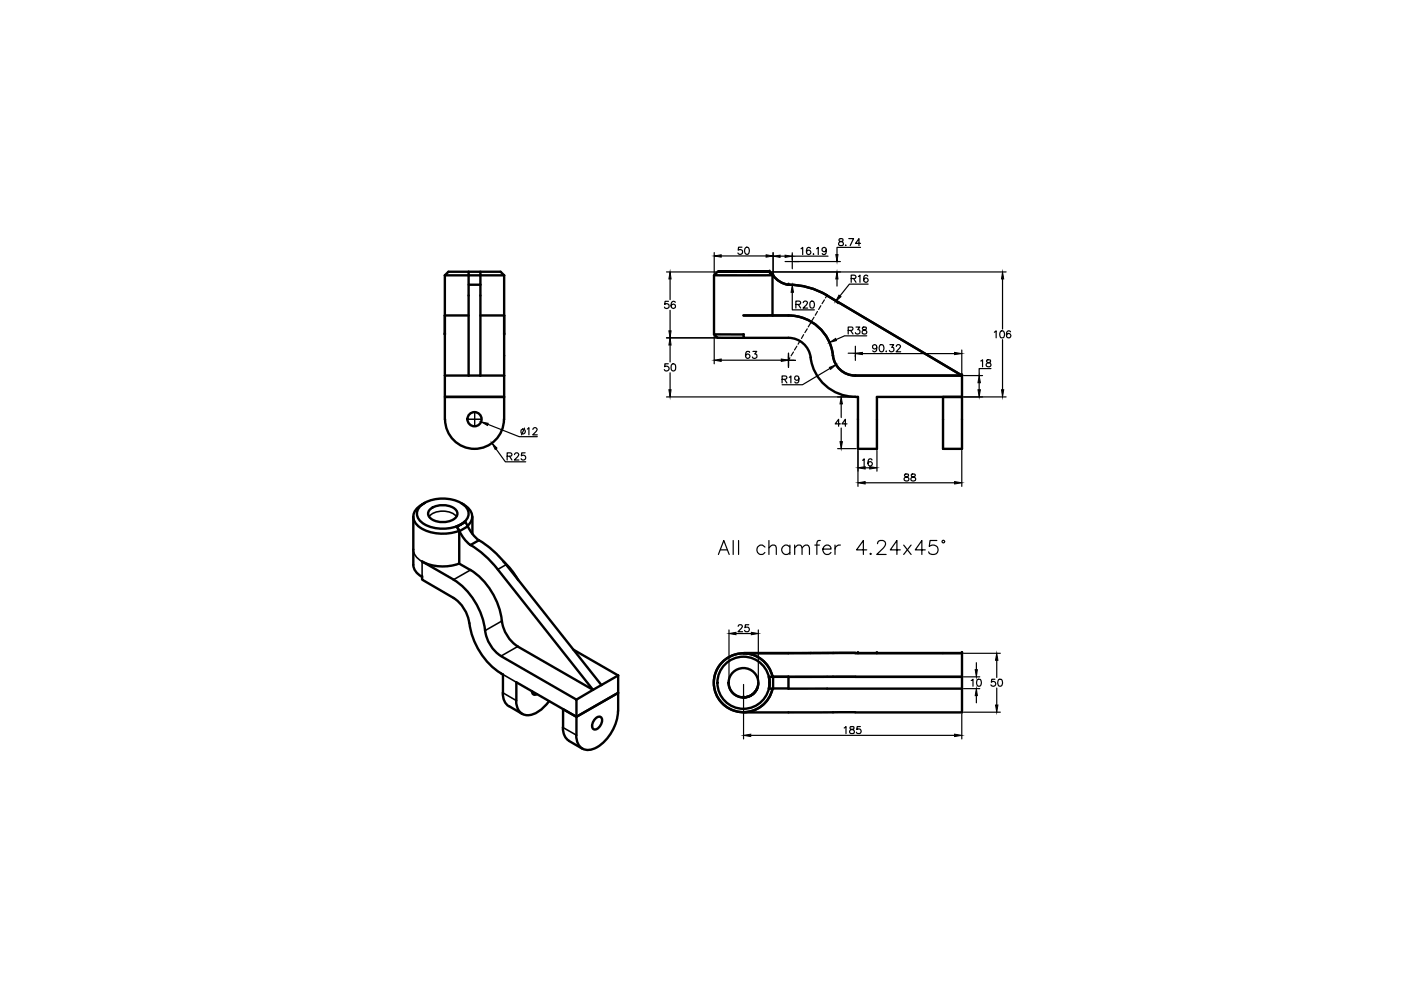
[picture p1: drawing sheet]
<svg xmlns="http://www.w3.org/2000/svg" width="297mm" height="210mm" viewBox="0 0 297 210" stroke-linecap="round" stroke-linejoin="round" font-family="sans-serif">
<defs><g id="words">
<text font-size="6.6" x="151.3" y="118.9">All chamfer 4.24x45°</text>
</g></defs>
<!-- layer: MD_Visible -->
<g fill="none" stroke="#000" stroke-width=".51">
<path d="M94.3 58.4h5.1M94.3 58.4v12.5M99.4 57.6h-4.3l-.8 .8M99.4 58.4v21.2M99.4 57.6h2.5v.8M99.4 57.6v.8M99.4 58.4h2.5M101.9 57.6h4.2l.8 .8M101.9 58.4h5M101.9 58.4v2M106.9 58.4v8.5M151.4 58.4h12.3"/>
<path d="M152.1 57.6l-.7 .8v12.5l.7 .7h5.5M154.9 57.6h-.4h6.2h-.4M163 57.6h.2M163.1 57.6h-10.9h11M163.2 57.6l.7 .8M163.9 58.4a4.8 4.8 0 0 0 4.2 2 16 16 0 0 1 7.2 2.2M163.9 58.4l-.9-.8 .8 .8v8.5M94.3 79.6v4.6h12.6v-4.6M94.3 79.6h12.6M99.4 66.9h-5.1v12.7M99.4 60.4h2.5M101.9 60.4v19.2"/>
<path d="M101.9 66.9h5M106.9 66.9v4M106.9 66.9v12.7M151.4 70.9h6.3M157.6 70.9v.7h9.6a4.8 4.8 0 0 1 4.7 4.2M157.6 70.9h.1M163.7 66.9h-6.1h9.6a9.7 9.7 0 0 1 9.5 9.3 4.8 4.8 0 0 0 4.6 3.4M171.9 75.8a9.5 9.5 0 0 0 9.4 8.3M175.3 62.7l28.7 16.9zM204 79.6h-22.6h22.6v4.6h-4.1v11h4.1v-11h-18.1v11h-4v-11h-.6M94.3 88.9v-4.7h12.6v4.7M106.8 88.9a6.2 6.2 0 0 1-6.2 6.3 6.2 6.2 0 0 1-6.2-6.3"/>
<path d="M87.6 109.6v10.1a3.1 3.1 0 0 0 1.9 2.6M89.3 107.1a8 8 0 0 1 9.2 0 2.16 2.16 0 0 1 0 3.6 8 8 0 0 1-9.2 0 2.16 2.16 0 0 1 0-3.6zM90 106.7a3.2 3.2 0 0 0-2.3 3.5 5.3 5.3 0 0 0 4.7 2.9 10.2 10.2 0 0 0 4.9-.5M91.2 108a4.5 4.5 0 0 1 5.4 0 1.28 1.28 0 0 1-.5 2.2 4.6 4.6 0 0 1-4.9-.4 1.18 1.18 0 0 1 0-1.8zM97.3 119.5a9.9 9.9 0 0 1-7.8-.5l6.7 3.9M97.4 112.6v6.9l2.3 1.4M97.4 112.6l1 1.6 1.3 1.3M97.8 106.7l.5 .3M98.3 107a2.68 2.68 0 0 1 1.3 3.9l-.5 .6M98.5 110.6l-1.7 1M98.6 110.6l-1.8 1 .6 1M98.7 110.7l.5 .9"/>
<path d="M99.2 111.6l1 1.6 1.3 1.3M99.2 111.6l-1.7 1-.6-.9M100.2 109.6v3.6M101.5 114.5a20.7 20.7 0 0 1 5.8 5.2M101.5 114.6l-1.8 .9a20.7 20.7 0 0 1 5.8 5.2M106.7 119l1.9 2.1 1.3 1.9M107.3 119.7l20.2 25.5M89.5 122.3v.6l6.7 3.9M96.1 126.8a7.6 7.6 0 0 1 3.4 5.3M96.2 122.9a15 15 0 0 1 6.6 10.8M99.5 132.1a15 15 0 0 0 6.7 10.6M99.7 120.8a15 15 0 0 1 6.7 10.8"/>
<path d="M102.9 133.7a7.6 7.6 0 0 0 3.3 5.4l16 9.2v7.6M105.5 120.7l20.2 25.6M106.4 131.6a7.6 7.6 0 0 0 3.4 5.4M109.8 137.1l15.9 9.2M121.6 137.8l9.5 5.4M157.6 138.5h9.6h-9.5M176.6 138.4l27.4 .1v12.5h-22.6M176.6 138.5h-9.4h4.7M181.3 138.4h-9.5M185.9 138.5h14M106.2 142.8l.4 .2v3.9M106.6 146.9a3.1 3.1 0 0 0 1.3 2.8"/>
<path d="M108 149.7l2.7 1.7M109.4 148.5a2.66 2.66 0 0 0 1.2 2.8 2.66 2.66 0 0 0 3-.1l1.7-1.3 1.1-1.3M112.8 146.6a.65 .65 0 0 0 .3 .6 .65 .65 0 0 0 .8 0M119.3 154.2a3.1 3.1 0 0 0 1.3 2.9M120.7 157.1l2.8 1.7M125.7 146.3l-3.5 2M126.3 152.3a.78 .78 0 0 1 1.3 0 1.96 1.96 0 0 1-1.6 2.4 1.3 1.3 0 0 1 0-2zM131 150.8a9.5 9.5 0 0 1-5.2 8 2.47 2.47 0 0 1-3.6-2.1v-.8M131.1 143.2v3.7l-8.9 5.1-12.7-7.3v3.8M131.1 150.7v-3.8l-8.9 5.1-2.8-1.6v3.9M131.1 143.2l-5.4 3.1M154.5 144.8a3.2 3.2 0 0 0 2.5 3 3.2 3.2 0 0 0 3.5-1.8 3.2 3.2 0 0 1-2.9 1.9 3.1 3.1 0 0 0 3.2-3.1"/>
<path d="M163 143.5l.2 1.3-.2 1.2M163 143.5h.2v2.5h-.2M163.2 143.5h4M167.2 146h-3.3M167.2 143.5h-3.3v2.5h-.7M167.2 143.5v2.5h36.8M176.6 143.5h-9.4M176.6 151h-19M181.3 143.5h-4.7M181.3 151h-4.7M204 143.5h-36.8"/>
<circle cx="100.6" cy="88.9" r="1.5"/>
<circle cx="157.6" cy="144.8" r="3.1"/>
<circle cx="157.6" cy="144.7" r="6.3"/>
<circle cx="157.6" cy="144.8" r="5.5"/>
</g>
<g fill="#000">
<circle cx="163.2" cy="57.6" r=".25"/>
<circle cx="163.9" cy="58.4" r=".25"/>
<circle cx="94.3" cy="70.9" r=".25"/>
<circle cx="106.9" cy="70.9" r=".25"/>
<circle cx="167.2" cy="60.4" r=".25"/>
<circle cx="204" cy="79.6" r=".25"/>
<circle cx="89.5" cy="122.3" r=".25"/>
<circle cx="181.9" cy="138.5" r=".25"/>
<circle cx="185.9" cy="138.5" r=".25"/>
<circle cx="204" cy="138.5" r=".25"/>
<circle cx="157.6" cy="147.9" r=".25"/>
<circle cx="160.5" cy="146" r=".25"/>
<circle cx="163.8" cy="143.5" r=".25"/>
</g>
<!-- layer: MD_Visible Narrow -->
<path d="M87.6 116.5a3.9 3.9 0 0 0 1.9 2.7v3.1M91 109.5a4.2 4.2 0 0 1 5.8 0M107.3 119.7l-1.8 1M99.7 120.9l-3.5 2M106.4 131.7l-3.5 2M109.8 137.1l-3.6 2M106.6 146.9l2.9 1.6M106.6 143l2.9 1.7M119.4 154.3l2.8 1.6" fill="none" stroke="#000" stroke-width=".34"/>
<!-- layer: 0 -->
<g fill="none" stroke="#000" stroke-width=".25">
<path d="M141.3 57.7h10.5M142.1 59.1v4.4M151.4 53.6v4.4M152.9 54.3h9.5M157.3 52.4h-.7l-.1 .6a.53 .53 0 0 1 .8 0 .53 .53 0 0 1-.1 .8 .53 .53 0 0 1-.7-.2M158.1 52.5a.43 .43 0 0 1 .7 .2l.1 .3a.69 .69 0 0 1-.6 .9 .91 .91 0 0 1-.2-1.4zM163.4 57.7h49.9M163.9 53.6v4.4M165.4 54.3h1.1M166.5 55.5h11.7M168 53.6v3.4M168 54.3h7.6"/>
<path d="M169.8 52.7l.4-.2v1.5M171.8 52.7l-.1-.2a.43 .43 0 0 0-.6 .2 .88 .88 0 0 0 .3 1.3 .46 .46 0 0 0 .5-.4 .46 .46 0 0 0-.4-.5 .46 .46 0 0 0-.5 .4M172.5 53.8v.2l.1-.1M173.1 52.7l.4-.2v1.5M175.2 53a.45 .45 0 0 1-.7 .3 .45 .45 0 0 1-.1-.8 .45 .45 0 0 1 .7 .2l.1 .3a.69 .69 0 0 1-.6 1l-.3-.2M177.5 59.1v1.6M178 50.7v.4l.6 .2 .2 .3a.51 .51 0 0 1-.5 .5 .51 .51 0 0 1-.5-.5l.2-.3 .7-.3v-.3l-.2-.1zM179.3 51.9l-.1 .1h.2M180 50.6h1l-.7 1.5M180.5 59.1l.9-.1 .1-.4-.4-.3h-.6v1.6M181 59.1l.5 .8M182 58.6l.3-.3v1.6"/>
<path d="M182.5 52.5h-5v1.5M182.5 51.6h-1.1l.7-1v1.5M184 58.5l-.1-.1a.48 .48 0 0 0-.7 .2v1a.47 .47 0 0 0 .7 .2 .47 .47 0 0 0-.1-.8 .47 .47 0 0 0-.7 .4M212.6 59.1v10.7M141.3 71.6h16M141.7 77.1h-.7l-.1 .7a.54 .54 0 0 1 .8 0 .54 .54 0 0 1-.1 .8 .54 .54 0 0 1-.8-.2M141.7 63.9h-.7l-.1 .7a.52 .52 0 0 1 .8-.1 .52 .52 0 0 1 0 .8 .52 .52 0 0 1-.8-.2M142.1 65.8v4.3M142.1 73.2v3.6M142.1 79v3.6M142.5 77.2a.48 .48 0 0 1 .7 .2l.1 .4a.63 .63 0 0 1-.6 .9 .97 .97 0 0 1-.2-1.5zM143.2 64.1l-.1-.1a.48 .48 0 0 0-.7 .2 .85 .85 0 0 0 .3 1.2 .48 .48 0 0 0 .5-.5 .48 .48 0 0 0-.4-.4 .48 .48 0 0 0-.5 .4"/>
<path d="M151.4 71.3v5.8M152.9 76.4h12.8M158.9 74.7v-.2h-.4a.8 .8 0 0 0-.5 .8 .8 .8 0 0 0 .6 .7 .46 .46 0 0 0 .4-.5 .46 .46 0 0 0-.5-.4 .46 .46 0 0 0-.4 .4M159.6 74.5h.8l-.4 .6a.5 .5 0 0 1 .4 .8 .5 .5 0 0 1-.9-.2M165.7 76.4h3M167.2 74.9v3M167.5 75.9l-.3 .5M168 62v3.7h4.7M168.2 74.6l-.5 .8M168.7 60.4h-1.2M168.7 64.6l.9-.1 .2-.2-.1-.3-1-.2v1.5M169 73.4l-.6 .8"/>
<path d="M169.2 64.6l.6 .7M169.7 72.2l-.5 .8M170 60.7l2.3 .6M170.3 64.2l.3-.4 .5 .2 .1 .3-.2 .3-.7 .7h.9M170.4 71l-.5 .8M171.2 69.7l-.6 .8M171.9 68.5l-.5 .8M171.9 63.9a.43 .43 0 0 1 .7 .2v1l-.1 .2h-.6l-.2-.6v-.6zM172.6 67.3l-.5 .8M172.7 61.4a16 16 0 0 1 5 3M173.3 66l-.5 .8M174 64.8l-.4 .8"/>
<path d="M174.8 63.6l-.5 .8M175.3 62.7l-.3 .5M176 78.1l-5.9 3.5h-4.3M179.8 70.1l.9-.1 .1-.4-.1-.2-.9-.1v1.5M179.8 74.9h3M180.3 70.1l.5 .7M181.4 73.4v3M181.5 69.3h.8l-.4 .6a.5 .5 0 0 1 .3 .8 .5 .5 0 0 1-.8-.2M182.8 75h19.6M182.9 69.4v.4l.7 .3a.4 .4 0 0 1 .2 .4 .4 .4 0 0 1-.4 .3l-.5-.1-.1-.2a.8 .8 0 0 1 .8-.7l.1-.2a.56 .56 0 0 0-.8-.2zM183.8 71.2h-4.7l-1.9 .8M184.1 60.2h-4l-2 2.5"/>
<path d="M185.9 73.6a.45 .45 0 0 1-.7 .3 .45 .45 0 0 1-.1-.7 .45 .45 0 0 1 .7 .1l.1 .3a.69 .69 0 0 1-.6 1l-.3-.2M186.6 73.2a.47 .47 0 0 1 .7 .2l.1 .3a.68 .68 0 0 1-.6 .9 .99 .99 0 0 1-.2-1.4zM187.9 74.4l-.1 .1h.2M188.7 73.1h.8l-.4 .6a.5 .5 0 0 1 .3 .8 .5 .5 0 0 1-.8-.2M190 73.4l.3-.3 .5 .1v.5l-.8 .9h1M203.9 74.2v5M204.3 79.6h4M207.9 76.5l.4-.2v1.5M209.3 76.3v.5l.6 .2 .2 .3a.51 .51 0 0 1-.5 .5 .51 .51 0 0 1-.5-.5l.2-.3 .7-.2v-.3a.56 .56 0 0 0-.7-.2zM210.1 78.1h-2.5v1.5M210.8 70.4l.4-.3v1.5M212.2 70.2a.47 .47 0 0 1 .7 .2l.1 .6-.2 .6h-.6l-.2-.6z"/>
<path d="M212.6 72v10.6M214.2 70.4v-.2a.48 .48 0 0 0-.8 .2v.8a.47 .47 0 0 0 .7 .4 .47 .47 0 0 0 .1-.8 .47 .47 0 0 0-.8 .2v.2M99.1 88.9h3M100.6 87.4v3M103.4 90l6.7 2.6h3.8M105.2 95.2l1.9 2.7h4.4M107.5 96.7l.9-.1 .1-.3-.3-.3h-.7v1.5M108 96.7l.5 .8M109.1 96.4l.3-.4 .5 .2 .1 .2-.2 .4-.7 .7h.9M111.2 90.8l-.6 1.4M111.3 96h-.7l-.1 .6a.53 .53 0 0 1 .8 0 .53 .53 0 0 1 0 .8 .53 .53 0 0 1-.8-.2M111.8 91l.3-.3v1.5"/>
<path d="M113 91.1l.3-.4 .5 .1 .1 .3-.2 .4-.8 .7h1M141.3 84.2h40.2M165.8 80.4l.9-.1 .1-.2v-.3l-1-.1v1.5M166.3 80.4l.5 .8M167.3 80l.4-.3v1.5M169.4 80.2a.45 .45 0 0 1-.7 .3 .45 .45 0 0 1-.1-.7 .45 .45 0 0 1 .7 .1l.1 .3a.67 .67 0 0 1-.6 1l-.3-.2M177.6 95.1h3.9M178.2 89.9h-1.1l.7-1v1.5M178.4 85.6v2.9M178.4 90.8v2.8M179.6 89.9h-1.1l.7-1v1.5M181.9 95.5v7.6"/>
<path d="M182.9 97.6l.3-.3v1.5M183.4 99.2h1M184.9 97.5l-.1-.1a.47 .47 0 0 0-.7 .2 .88 .88 0 0 0 .3 1.2 .46 .46 0 0 0 .5-.4 .46 .46 0 0 0-.4-.5 .46 .46 0 0 0-.5 .4M185.9 95.5v4.4M203.9 95.5v7.6M204.3 84.2h9M207.6 81.2v1.4M183.4 102.4h19M191.9 100.5v.5l.6 .2a.4 .4 0 0 1 .2 .4 .4 .4 0 0 1-.3 .4l-.6-.1a.57 .57 0 0 1 0-.7 .57 .57 0 0 1 .6-.2l.2-.3a.56 .56 0 0 0-.7-.2zM193.3 100.5v.5l.4 .1a.45 .45 0 0 1 .4 .6 .45 .45 0 0 1-.6 .3l-.3-.1a.57 .57 0 0 1 .1-.7 .57 .57 0 0 1 .5-.2l.3-.2-.1-.3zM154.6 133.6v10.8M156 134.3h3.3"/>
<path d="M156.5 132.8l.3-.3 .5 .1 .1 .3-.9 1h.9M158.8 132.5h-.8l-.1 .6a.53 .53 0 0 1 .9 0 .53 .53 0 0 1-.2 .8 .53 .53 0 0 1-.7-.3M160.8 133.6v10.8M204.3 138.5h7.8M211.3 140v3.6M157.6 145.1v11.6M159.2 155.9h43.2M179 154.3l.4-.2v1.4M180.3 154.1v.5a.63 .63 0 0 1 .7 .2 .63 .63 0 0 1 0 .7h-.5a.4 .4 0 0 1-.4-.3 .4 .4 0 0 1 .2-.4l.7-.2 .1-.3a.56 .56 0 0 0-.8-.2zM182.4 154.1h-.7v.6a.53 .53 0 0 1 .8 0 .53 .53 0 0 1-.2 .8 .53 .53 0 0 1-.7-.3M203.9 151.4v5.3M204.3 146h3.4"/>
<path d="M204.3 143.5h3.4M204.3 151h7.8M205.9 144.3l.4-.3v1.5M207 140.5v1.5M207 147.5v1.5M207.3 144.1l.3-.1a.8 .8 0 0 1 .5 .8 .8 .8 0 0 1-.6 .7 .97 .97 0 0 1-.2-1.4zM210.9 144h-.6l-.1 .7a.53 .53 0 0 1 .8 0 .53 .53 0 0 1-.1 .7 .53 .53 0 0 1-.8-.2M211.3 145.9v3.6M211.8 144.1l.3-.1a.78 .78 0 0 1 .5 .8 .78 .78 0 0 1-.6 .7 .97 .97 0 0 1-.2-1.4z"/>
<circle cx="110.9" cy="91.5" r=".51"/>
</g>
<g fill="#000" stroke="#000" stroke-width=".21">
<path d="M142.1 57.7l.2 1.4h-.5zM151.4 54.3l1.5-.3v.5zM162.4 54l1.5 .3-1.5 .2zM163.9 54.3l1.5-.2v.5zM166.5 54.1l1.5 .2-1.5 .3zM177.5 57.7l.2 1.4h-.5zM177.2 54h.5l-.2 1.5zM212.6 57.7l.2 1.4h-.5zM141.8 70.1h.5l-.2 1.5zM142.1 71.6l.2 1.6h-.5zM151.4 76.4l1.5-.3v.5zM165.7 76.1l1.5 .3-1.5 .2z"/>
<path d="M168 60.5l.2 1.5h-.5zM175.9 77.9l1.3-.6-1.1 1zM175.9 72.6l1.3-.8 .1 .4zM177.9 62.6l.4 .3-1.1 1zM181.4 75l1.4-.3v.5zM202.4 74.7l1.5 .3-1.5 .2zM102 89.5l1.5 .2-.2 .5zM104.3 93.9l1.1 1.1-.4 .3zM141.8 82.6h.5l-.2 1.6zM178.4 84.2l.2 1.4h-.5zM178.1 93.6h.5l-.2 1.5zM181.9 99.2l1.5-.3v.5z"/>
<path d="M184.4 98.9l1.5 .3-1.5 .2zM207.3 82.6h.6l-.3 1.6zM207.6 79.6l.3 1.6h-.6zM212.3 82.6h.5l-.2 1.6zM181.9 102.4l1.5-.3v.5zM202.4 102.1l1.5 .3-1.5 .2zM154.6 134.3l1.4-.2v.5zM159.3 134.1l1.5 .2-1.5 .3zM211.3 138.5l.3 1.5h-.5zM157.6 155.9l1.6-.2v.5zM202.4 155.7l1.5 .2-1.5 .3zM207 146l.2 1.5h-.4z"/>
<path d="M206.8 142h.4l-.2 1.5zM211.1 149.5h.5l-.3 1.5z"/>
</g>
<use href="#words"/>
</svg>
